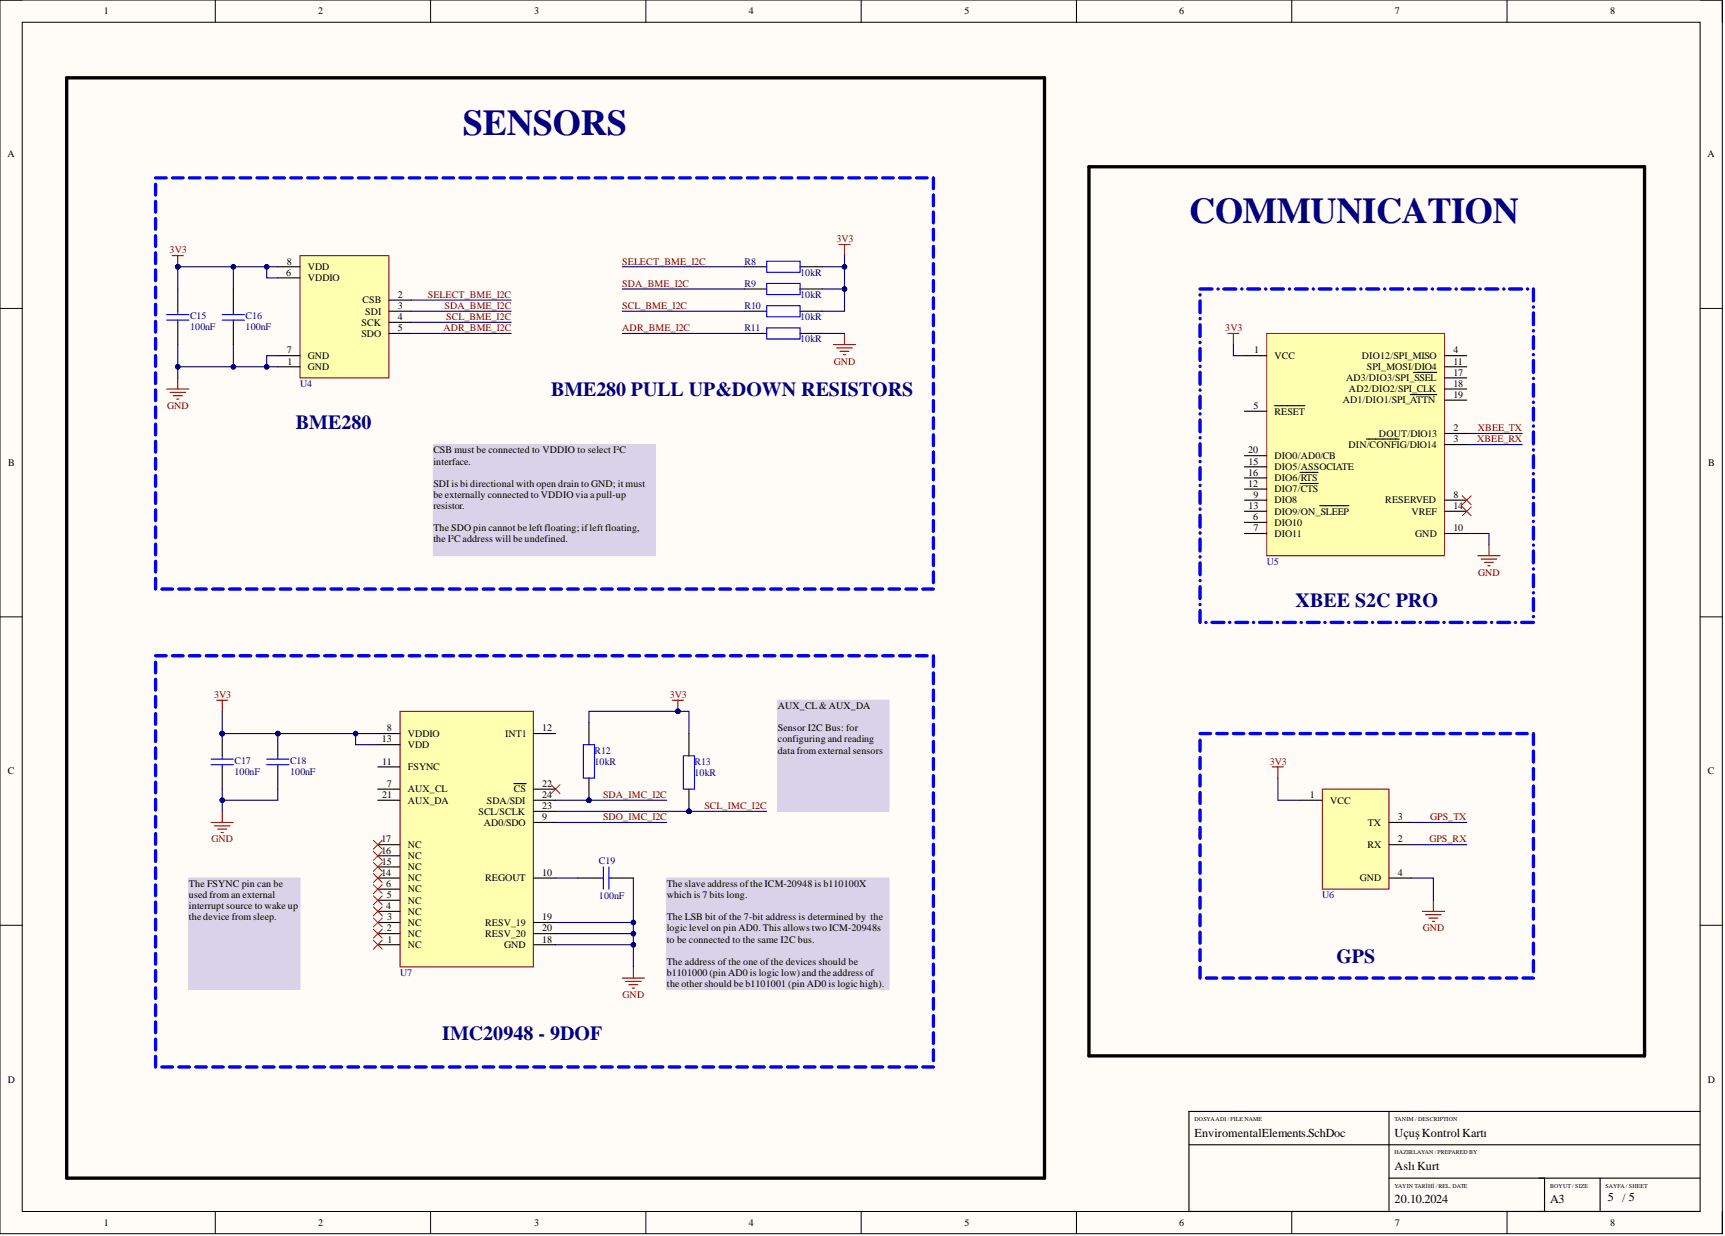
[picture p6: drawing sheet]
<svg xmlns="http://www.w3.org/2000/svg" width="393mm" height="282mm" viewBox="0 0 393 282" stroke-linecap="round" stroke-linejoin="round" font-family="sans-serif">
<defs><g id="words">
<g font-size="8.3" fill="#000080">
<text x="105.6" y="30.7">SENSORS</text>
<text x="271.2" y="51">COMMUNICATION</text>
</g>
<g font-size="4.6" fill="#000080">
<text x="125.7" y="90.2">BME280 PULL UP&amp;DOWN RESISTORS</text>
<text x="67.5" y="97.8">BME280</text>
<text x="295.4" y="138.4">XBEE S2C PRO</text>
<text x="304.7" y="219.5">GPS</text>
<text x="100.8" y="237.2">IMC20948 - 9DOF</text>
</g>
<g font-size="2.8">
<text x="272.4" y="259.2">EnviromentalElements.SchDoc</text>
<text x="318" y="259.2">UçuşKontrolKartı</text>
<text x="318" y="266.8">Aslı Kurt</text>
<text x="318" y="274.4">20.10.2024</text>
<text x="353.5" y="274.4">A3</text>
<text x="366.6" y="273.9">5 / 5</text>
</g>
<g font-size="2.3">
<text x="23.6" y="3.3">1</text>
<text x="72.6" y="3.3">2</text>
<text x="121.8" y="3.3">3</text>
<text x="170.8" y="3.3">4</text>
<text x="219.9" y="3.3">5</text>
<text x="268.9" y="3.3">6</text>
<text x="318.1" y="3.3">7</text>
<text x="367.1" y="3.3">8</text>
<text x="1.7" y="35.9">A</text>
<text x="389.4" y="35.9">A</text>
<text x="65.3" y="62.9">6</text>
<text x="65.4" y="60.3">8</text>
<text x="70.2" y="64.1">VDDIO</text>
<text x="70.2" y="61.6">VDD</text>
<text x="82.7" y="69.2">CSB</text>
<text x="83.3" y="71.7">SDI</text>
<text x="90.7" y="67.9">2</text>
<text x="90.7" y="70.5">3</text>
<text x="82.4" y="74.3">SCK</text>
<text x="82.4" y="76.8">SDO</text>
<text x="90.7" y="73">4</text>
<text x="90.7" y="75.5">5</text>
<text x="65.4" y="80.6">7</text>
<text x="65.5" y="83.1">1</text>
<text x="70.2" y="81.9">GND</text>
<text x="286" y="80.6">1</text>
<text x="290.6" y="81.9">VCC</text>
<text x="310.6" y="81.9">DIO12/SPI_MISO</text>
<text x="331.4" y="80.6">4</text>
<text x="331.4" y="83.1">11</text>
<text x="70.2" y="84.4">GND</text>
<text x="306.9" y="86.9">AD3/DIO3/SPI_SSEL</text>
<text x="307.6" y="89.5">AD2/DIO2/SPI_CLK</text>
<text x="311.7" y="84.4">SPI_MOSI/DIO4</text>
<text x="331.4" y="85.7">17</text>
<text x="331.4" y="88.2">18</text>
<text x="285.8" y="93.3">5</text>
<text x="290.6" y="94.5">RESET</text>
<text x="306.2" y="92">AD1/DIO1/SPI_ATTN</text>
<text x="331.4" y="90.7">19</text>
<text x="314.4" y="99.6">DOUT/DIO13</text>
<text x="331.4" y="98.3">2</text>
<text x="331.4" y="100.9">3</text>
<text x="1.9" y="106.3">B</text>
<text x="98.8" y="103.4">CSB must be connected to VDDIO to select I²C</text>
<text x="98.8" y="106">i</text>
<text x="99.5" y="106">nterface.</text>
<text x="284.6" y="103.4">20</text>
<text x="284.7" y="106">15</text>
<text x="290.6" y="107.2">DIO5/ASSOCIATE</text>
<text x="290.6" y="104.7">DIO0/AD0/CB</text>
<text x="307.5" y="102.1">DIN/CONFIG/DIO14</text>
<text x="389.5" y="106.3">B</text>
<text x="98.8" y="111">SDI is bi directional with open drain to GND; it must</text>
<text x="98.8" y="113.6">be externally connected to VDDIO via a pull-up</text>
<text x="284.6" y="111">12</text>
<text x="284.6" y="108.5">16</text>
<text x="285.8" y="113.6">9</text>
<text x="290.6" y="112.3">DIO7/CTS</text>
<text x="290.6" y="109.8">DIO6/RTS</text>
<text x="331.4" y="113.6">8</text>
<text x="98.8" y="116.1">resistor.</text>
<text x="284.7" y="116.1">13</text>
<text x="285.7" y="118.6">6</text>
<text x="290.6" y="119.9">DIO10</text>
<text x="290.6" y="114.8">DIO8</text>
<text x="290.6" y="117.4">DIO9/ON_SLEEP</text>
<text x="315.9" y="114.8">RESERVED</text>
<text x="321.9" y="117.4">VREF</text>
<text x="331.4" y="116.1">14</text>
<text x="98.8" y="121.2">The SDO pin cannot be left floating; ifleft floating,</text>
<text x="98.8" y="123.7">t</text>
<text x="99.5" y="123.7">he I²C address will be undefined.</text>
<text x="285.8" y="121.2">7</text>
<text x="290.6" y="122.4">DIO11</text>
<text x="322.7" y="122.4">GND</text>
<text x="331.4" y="121.2">10</text>
<text x="177.4" y="161.7">AUX_CL&amp; AUX_DA</text>
<text x="88.2" y="166.8">8</text>
<text x="123.6" y="166.8">12</text>
<text x="177.4" y="166.8">Sensor I2C Bus: for</text>
<text x="87.1" y="169.3">13</text>
<text x="93" y="170.6">VDD</text>
<text x="93" y="168">VDDIO</text>
<text x="115.2" y="168">INT1</text>
<text x="177.4" y="169.3">configuring and reading</text>
<text x="177.4" y="171.9">data from external sensors</text>
<text x="1.8" y="176.6">C</text>
<text x="87.2" y="174.4">11</text>
<text x="88.2" y="179.5">7</text>
<text x="93" y="175.7">FSYNC</text>
<text x="123.6" y="179.5">22</text>
<text x="389.4" y="176.6">C</text>
<text x="87.2" y="182">21</text>
<text x="93" y="180.7">AUX_CL</text>
<text x="93" y="183.3">AUX_DA</text>
<text x="109.1" y="185.8">SCL/SCLK</text>
<text x="111" y="183.3">SDA/SDI</text>
<text x="117.1" y="180.7">CS</text>
<text x="123.6" y="184.5">23</text>
<text x="123.6" y="182">24</text>
<text x="298.6" y="182">1</text>
<text x="303.3" y="183.3">VCC</text>
<text x="110.3" y="188.3">AD0/SDO</text>
<text x="123.6" y="187.1">9</text>
<text x="311.9" y="188.3">TX</text>
<text x="318.8" y="187.1">3</text>
<text x="87" y="194.7">16</text>
<text x="87" y="192.1">17</text>
<text x="87.1" y="197.2">15</text>
<text x="93" y="195.9">NC</text>
<text x="93" y="193.4">NC</text>
<text x="311.8" y="193.4">RX</text>
<text x="318.8" y="192.1">2</text>
<text x="43.1" y="202.3">The FSYNC pin can be</text>
<text x="87" y="199.7">14</text>
<text x="88.1" y="202.3">6</text>
<text x="93" y="203.5">NC</text>
<text x="93" y="201">NC</text>
<text x="93" y="198.5">NC</text>
<text x="110.6" y="201">REGOUT</text>
<text x="123.6" y="199.7">10</text>
<text x="152" y="202.3">The slave address ofthe ICM-20948 is b110100X</text>
<text x="310.1" y="201">GND</text>
<text x="318.8" y="199.7">4</text>
<text x="43.1" y="204.8">used from an external</text>
<text x="43.1" y="207.3">i</text>
<text x="43.1" y="209.9">t</text>
<text x="43.7" y="207.3">nterrupt source to wake up</text>
<text x="43.7" y="209.9">he device from sleep.</text>
<text x="88.1" y="207.3">4</text>
<text x="88.2" y="204.8">5</text>
<text x="88.3" y="209.9">3</text>
<text x="93" y="208.6">NC</text>
<text x="93" y="206.1">NC</text>
<text x="123.6" y="209.9">19</text>
<text x="152" y="204.8">which is 7 bits long.</text>
<text x="152" y="209.9">The LSB bit of the 7-bit address is determined by the</text>
<text x="88.2" y="212.4">2</text>
<text x="88.3" y="214.9">1</text>
<text x="93" y="213.7">NC</text>
<text x="93" y="211.1">NC</text>
<text x="110.6" y="211.1">RESV_19</text>
<text x="110.6" y="213.7">RESV_20</text>
<text x="123.6" y="212.4">20</text>
<text x="123.6" y="214.9">18</text>
<text x="152" y="212.4">l</text>
<text x="152" y="214.9">t</text>
<text x="152.7" y="212.4">ogic level on pin AD0. This allows two ICM-20948s</text>
<text x="152.7" y="214.9">o be connected to the same I2C bus.</text>
<text x="93" y="216.2">NC</text>
<text x="114.9" y="216.2">GND</text>
<text x="152" y="220">The address of the one of the devices should be</text>
<text x="152" y="222.5">b1101000 (pin AD0 is logic low) and the address of</text>
<text x="152" y="225.1">t</text>
<text x="152.8" y="225.1">he other should be b1101001 (pin AD0 is logic high).</text>
<text x="1.8" y="247">D</text>
<text x="389.4" y="247">D</text>
<text x="23.6" y="279.6">1</text>
<text x="72.6" y="279.6">2</text>
<text x="121.8" y="279.6">3</text>
<text x="170.8" y="279.6">4</text>
<text x="219.9" y="279.6">5</text>
<text x="268.9" y="279.6">6</text>
<text x="318.1" y="279.6">7</text>
<text x="367.1" y="279.6">8</text>
</g>
<g font-size="2.3" fill="#800000">
<text x="38.7" y="57.8">3V3</text>
<text x="190.7" y="55.3">3V3</text>
<text x="141.9" y="60.3">SELECT_BME_I2C</text>
<text x="141.9" y="65.4">SDA_BME_I2C</text>
<text x="97.6" y="67.9">SELECT_BME_I2C</text>
<text x="101.4" y="70.5">SDA_BME_I2C</text>
<text x="141.9" y="70.5">SCL_BME_I2C</text>
<text x="101.1" y="75.5">ADR_BME_I2C</text>
<text x="101.8" y="73">SCL_BME_I2C</text>
<text x="141.9" y="75.5">ADR_BME_I2C</text>
<text x="279.4" y="75.5">3V3</text>
<text x="190.1" y="83.1">GND</text>
<text x="38.1" y="93.3">GND</text>
<text x="336.8" y="100.9">XBEE_RX</text>
<text x="337" y="98.3">XBEE_TX</text>
<text x="337.1" y="131.3">GND</text>
<text x="48.8" y="159.2">3V3</text>
<text x="152.7" y="159.2">3V3</text>
<text x="289.5" y="174.4">3V3</text>
<text x="137.5" y="182">SDA_IMC_I2C</text>
<text x="160.6" y="184.5">SCL_IMC_I2C</text>
<text x="137.5" y="187.1">SDO_IMC_I2C</text>
<text x="326.1" y="187.1">GPS_TX</text>
<text x="48.2" y="192.1">GND</text>
<text x="325.9" y="192.1">GPS_RX</text>
<text x="324.4" y="212.4">GND</text>
<text x="142" y="227.6">GND</text>
</g>
<g font-size="2.3" fill="#000080">
<text x="169.8" y="60.3">R8</text>
<text x="169.8" y="65.4">R9</text>
<text x="182.4" y="62.9">10kR</text>
<text x="169.8" y="70.5">R10</text>
<text x="182.4" y="67.9">10kR</text>
<text x="43.3" y="75.3">100nF</text>
<text x="43.3" y="72.7">C15</text>
<text x="56" y="75.3">100nF</text>
<text x="56" y="72.7">C16</text>
<text x="169.8" y="75.5">R11</text>
<text x="182.4" y="73">10kR</text>
<text x="182.4" y="78.1">10kR</text>
<text x="68.4" y="88.2">U4</text>
<text x="288.9" y="128.8">U5</text>
<text x="135.6" y="171.9">R12</text>
<text x="53.5" y="176.7">100nF</text>
<text x="53.5" y="174.1">C17</text>
<text x="66.1" y="176.7">100nF</text>
<text x="66.1" y="174.1">C18</text>
<text x="135.6" y="174.4">10kR</text>
<text x="158.4" y="176.9">10kR</text>
<text x="158.4" y="174.4">R13</text>
<text x="136.6" y="196.9">C19</text>
<text x="136.6" y="205.1">100nF</text>
<text x="301.5" y="204.8">U6</text>
<text x="91.2" y="222.5">U7</text>
</g>
<g font-size="1.4">
<text x="272.4" y="255.7">DOSYAADI /FILE NAME</text>
<text x="318" y="255.7">TANIM / DESCRIPTION</text>
<text x="318" y="263.3">HAZIRLAYAN /PREPARED BY</text>
<text x="318" y="270.9">YAYIN TARİHİ /REL. DATE</text>
<text x="353.5" y="270.9">BOYUT / SIZE</text>
<text x="366.1" y="270.9">SAYFA / SHEET</text>
</g>
</g></defs>
<path d="M0 0h392.7v281.3h-392.7z" fill-rule="evenodd" fill="#fffcf8"/>
<path d="M0 0h392.7v281.3h-392.7z" fill="none" stroke="#000" stroke-width=".23"/>
<path d="M5.1 5.1h382.6v271.2h-382.6z" fill-rule="evenodd" fill="#fffcf8"/>
<g fill="none" stroke="#000" stroke-width=".23">
<path d="M0 0h5.1M5.1 5.1h382.6v271.2h-382.6zM49.1 0v5.1M98.2 0v5.1M147.3 0v5.1M196.4 0v5.1M245.5 0v5.1M294.6 0v5.1M343.6 0v5.1M387.7 0h5v5.1M0 70.3h5.1M387.7 70.3h5"/>
<path d="M0 140.7h5.1M387.7 140.7h5M0 211h5.1M387.7 211h5M49.1 276.3v5M98.2 276.3v5M147.3 276.3v5M196.4 276.3v5M245.5 276.3v5M294.6 276.3v5M343.6 276.3v5M392.7 276.3v5"/>
</g>
<path d="M316.7 253.5v22.8M387.7 253.5h-116.6v22.8h116.6M271.1 261.1h116.6M316.7 268.7h71M352.2 268.7v7.6M364.9 268.7v7.6" fill="none" stroke="#000" stroke-width=".25"/>
<path d="M152 200.2h50.7v25.4h-50.7z" fill-rule="evenodd" fill="#d9d2e9"/>
<path d="M152 200.2h50.7v25.4h-50.7z" fill="none" stroke="#d9d2e9" stroke-width=".23"/>
<path d="M43.1 200.2h25.3v25.4h-25.3z" fill-rule="evenodd" fill="#d9d2e9"/>
<path d="M43.1 200.2h25.3v25.4h-25.3z" fill="none" stroke="#d9d2e9" stroke-width=".23"/>
<path d="M177.4 159.7h25.3v25.3h-25.3z" fill-rule="evenodd" fill="#d9d2e9"/>
<path d="M177.4 159.7h25.3v25.3h-25.3z" fill="none" stroke="#d9d2e9" stroke-width=".23"/>
<g fill="none" stroke="#00f" stroke-width=".76">
<path d="M35.5 151v2.5M35.5 154.9v2.5M35.5 158.8v2.5M35.5 149.5h2.4M39.3 149.5h2.4M43.2 149.5h2.4M47 149.5h2.5M50.9 149.5h2.4M54.8 149.5h2.4M58.6 149.5h2.4M62.5 149.5h2.4M66.3 149.5h2.4"/>
<path d="M70.2 149.5h2.4M74 149.5h2.4M77.9 149.5h2.4M81.7 149.5h2.5M85.6 149.5h2.4M89.5 149.5h2.4M93.3 149.5h2.4M97.2 149.5h2.4M101 149.5h2.4M104.9 149.5h2.4M108.7 149.5h2.4M112.6 149.5h2.4"/>
<path d="M116.4 149.5h2.5M120.3 149.5h2.4M124.2 149.5h2.4M128 149.5h2.4M131.9 149.5h2.4M135.7 149.5h2.4M139.6 149.5h2.4M143.4 149.5h2.4M147.3 149.5h2.4M151.2 149.5h2.4M155 149.5h2.4M158.9 149.5h2.4"/>
<path d="M162.7 149.5h2.4M166.6 149.5h2.4M170.4 149.5h2.4M174.3 149.5h2.4M178.1 149.5h2.5M182 149.5h2.4M185.9 149.5h2.4M189.7 149.5h2.4M193.6 149.5h2.4M197.4 149.5h2.4M201.3 149.5h2.4M205.1 149.5h2.4"/>
<path d="M209 149.5h2.4M212.8 149.5v2.5M212.8 153.5v2.4M212.8 157.4v2.4M35.5 162.7v2.5M35.5 166.6v2.5M35.5 170.6v2.4M35.5 174.5v2.4M35.5 178.4v2.4M212.8 161.3v2.4M212.8 165.2v2.4M212.8 169.1v2.4"/>
<path d="M212.8 173v2.4M212.8 176.9v2.4M35.5 182.3v2.4M35.5 186.2v2.4M35.5 190.1v2.4M35.5 194v2.4M35.5 197.9v2.4M212.8 180.8v2.5M212.8 184.7v2.5M212.8 188.6v2.5M212.8 192.5v2.5M212.8 196.4v2.5"/>
<path d="M35.5 201.8v2.5M35.5 205.7v2.5M35.5 209.6v2.5M35.5 213.5v2.5M35.5 217.4v2.5M212.8 200.3v2.5M212.8 204.3v2.4M212.8 208.2v2.4M212.8 212.1v2.4M212.8 216v2.4M212.8 219.9v2.4M35.5 221.3v2.5"/>
<path d="M35.5 225.3v2.4M35.5 229.2v2.4M35.5 233.1v2.4M35.5 237v2.4M212.8 223.8v2.4M212.8 227.7v2.4M212.8 231.6v2.5M212.8 235.5v2.5M212.8 239.4v2.5M35.5 240.9v2.4M36.9 243.3h2.4M40.8 243.3h2.4"/>
<path d="M44.6 243.3h2.4M48.5 243.3h2.4M52.3 243.3h2.5M56.2 243.3h2.4M60.1 243.3h2.4M63.9 243.3h2.4M67.8 243.3h2.4M71.6 243.3h2.4M75.5 243.3h2.4M79.3 243.3h2.4M83.2 243.3h2.4M87 243.3h2.5"/>
<path d="M90.9 243.3h2.4M94.8 243.3h2.4M98.6 243.3h2.4M102.5 243.3h2.4M106.3 243.3h2.4M110.2 243.3h2.4M114 243.3h2.4M117.9 243.3h2.4M121.7 243.3h2.5M125.6 243.3h2.4M129.5 243.3h2.4M133.3 243.3h2.4"/>
<path d="M137.2 243.3h2.4M141 243.3h2.4M144.9 243.3h2.4M148.7 243.3h2.5M152.6 243.3h2.4M156.5 243.3h2.4M160.3 243.3h2.4M164.2 243.3h2.4M168 243.3h2.4M171.9 243.3h2.4M175.7 243.3h2.4M179.6 243.3h2.4"/>
<path d="M183.4 243.3h2.5M187.3 243.3h2.4M191.2 243.3h2.4M195 243.3h2.4M198.9 243.3h2.4M202.7 243.3h2.4M206.6 243.3h2.4M210.4 243.3h2.4"/>
</g>
<path d="M98.8 101.4h50.7v25.3h-50.7z" fill-rule="evenodd" fill="#d9d2e9"/>
<path d="M98.8 101.4h50.7v25.3h-50.7z" fill="none" stroke="#d9d2e9" stroke-width=".23"/>
<g fill="none" stroke="#00f" stroke-width=".76">
<path d="M35.5 42v2.5M35.5 45.9v2.5M35.5 49.8v2.5M35.5 53.7v2.5M35.5 57.7v2.4M35.5 40.6h2.4M39.3 40.6h2.4M43.2 40.6h2.4M47 40.6h2.5M50.9 40.6h2.4M54.8 40.6h2.4M58.6 40.6h2.4"/>
<path d="M62.5 40.6h2.4M66.3 40.6h2.4M70.2 40.6h2.4M74 40.6h2.4M77.9 40.6h2.4M81.7 40.6h2.5M85.6 40.6h2.4M89.5 40.6h2.4M93.3 40.6h2.4M97.2 40.6h2.4M101 40.6h2.4M104.9 40.6h2.4"/>
<path d="M108.7 40.6h2.4M112.6 40.6h2.4M116.4 40.6h2.5M120.3 40.6h2.4M124.2 40.6h2.4M128 40.6h2.4M131.9 40.6h2.4M135.7 40.6h2.4M139.6 40.6h2.4M143.4 40.6h2.4M147.3 40.6h2.4M151.2 40.6h2.4"/>
<path d="M155 40.6h2.4M158.9 40.6h2.4M162.7 40.6h2.4M166.6 40.6h2.4M170.4 40.6h2.4M174.3 40.6h2.4M178.1 40.6h2.5M182 40.6h2.4M185.9 40.6h2.4M189.7 40.6h2.4M193.6 40.6h2.4M197.4 40.6h2.4"/>
<path d="M201.3 40.6h2.4M205.1 40.6h2.4M209 40.6h2.4M212.8 40.6v2.4M212.8 44.5v2.4M212.8 48.4v2.4M212.8 52.3v2.4M212.8 56.2v2.4M35.5 61.6v2.4M35.5 65.5v2.4M35.5 69.4v2.4M35.5 73.3v2.4"/>
<path d="M35.5 77.2v2.4M212.8 60.1v2.4M212.8 64v2.5M212.8 67.9v2.5M212.8 71.8v2.5M212.8 75.7v2.5M212.8 79.6v2.5M273.6 67.2v.1M273.6 68.6v2.7M273.6 72.6v.1M273.6 74.1v2.7M273.6 78.1h.1"/>
<path d="M273.6 79.5v2.7M273.6 65.9h2.8M277.7 65.9h.1M279.1 65.9h2.7M283.2 65.9h.1M284.5 65.9h2.7M288.6 65.9h.1M289.9 65.9h2.8M294 65.9h.1M295.4 65.9h2.7M299.4 65.9h.1M300.8 65.9h2.7"/>
<path d="M304.9 65.9h.1M306.2 65.9h2.7M310.3 65.9h.1M311.7 65.9h2.7M315.7 65.9h.1M317.1 65.9h2.7M321.2 65.9h.1M322.5 65.9h2.7M326.6 65.9h.1M327.9 65.9h2.8M332 65.9h.1M333.4 65.9h2.7"/>
<path d="M337.4 65.9h.1M338.8 65.9h2.7M342.9 65.9h.1M344.2 65.9h2.8M348.3 65.9h.1M349.7 65.9v2.7M349.7 70h.1M349.7 71.4v2.7M349.7 75.4v.1M349.7 76.8v2.7M35.5 81.1v2.4M35.5 85v2.4"/>
<path d="M35.5 88.9v2.5M35.5 92.8v2.5M35.5 96.7v2.5M212.8 83.5v2.5M212.8 87.4v2.5M212.8 91.4v2.4M212.8 95.3v2.4M212.8 99.2v2.4M273.6 83.5v.1M273.6 84.9v2.7M273.6 88.9v.1M273.6 90.4v2.7"/>
<path d="M273.6 94.4h.1M273.6 95.8v2.7M273.6 99.8v.1M349.7 80.9h.1M349.7 82.2v2.7M349.7 86.3h.1M349.7 87.6v2.8M349.7 91.7v.1M349.7 93.1v2.7M349.7 97.1v.1M349.7 98.5v2.7M35.5 100.6v2.5"/>
<path d="M35.5 104.5v2.5M35.5 108.5v2.4M35.5 112.4v2.4M35.5 116.3v2.4M212.8 103.1v2.4M212.8 107v2.4M212.8 110.9v2.4M212.8 114.8v2.5M212.8 118.7v2.5M273.6 101.2v2.7M273.6 105.2v.1M273.6 106.6v2.8"/>
<path d="M273.6 110.7h.1M273.6 112.1v2.7M273.6 116.1v.1M273.6 117.5v2.7M349.7 102.6h.1M349.7 103.9v2.7M349.7 108v.1M349.7 109.4v2.7M349.7 113.4v.1M349.7 114.8v2.7M349.7 118.9h.1M35.5 120.2v2.4"/>
<path d="M35.5 124.1v2.4M35.5 128v2.4M35.5 131.9v2.4M36.9 134.3h2.4M40.8 134.3h2.4M44.6 134.3h2.4M48.5 134.3h2.4M52.3 134.3h2.5M56.2 134.3h2.4M60.1 134.3h2.4M63.9 134.3h2.4M67.8 134.3h2.4"/>
<path d="M71.6 134.3h2.4M75.5 134.3h2.4M79.3 134.3h2.4M83.2 134.3h2.4M87 134.3h2.5M90.9 134.3h2.4M94.8 134.3h2.4M98.6 134.3h2.4M102.5 134.3h2.4M106.3 134.3h2.4M110.2 134.3h2.4M114 134.3h2.4"/>
<path d="M117.9 134.3h2.4M121.7 134.3h2.5M125.6 134.3h2.4M129.5 134.3h2.4M133.3 134.3h2.4M137.2 134.3h2.4M141 134.3h2.4M144.9 134.3h2.4M148.7 134.3h2.5M152.6 134.3h2.4M156.5 134.3h2.4M160.3 134.3h2.4"/>
<path d="M164.2 134.3h2.4M168 134.3h2.4M171.9 134.3h2.4M175.7 134.3h2.4M179.6 134.3h2.4M183.4 134.3h2.5M187.3 134.3h2.4M191.2 134.3h2.4M195 134.3h2.4M198.9 134.3h2.4M202.7 134.3h2.4M206.6 134.3h2.4"/>
<path d="M210.4 134.3h2.4M212.8 122.6v2.5M212.8 126.5v2.5M212.8 130.4v2.5M273.6 121.5v.1M273.6 122.9v2.8M273.6 127h.1M273.6 128.4v2.7M273.6 132.4h.1M273.6 133.8v2.7M273.6 137.8v.1M273.6 139.2v2.7"/>
<path d="M349.7 120.2v2.7M349.7 124.3h.1M349.7 125.7v2.7M349.7 129.7v.1M349.7 131.1v2.7M349.7 135.2h.1M349.7 136.5v2.7M275 141.9h.1M276.4 141.9h2.7M280.4 141.9h.1M281.8 141.9h2.7M285.8 141.9h.1"/>
<path d="M287.2 141.9h2.7M291.2 141.9h.1M292.7 141.9h2.7M296.7 141.9h.1M298.1 141.9h2.7M302.1 141.9h.1M303.5 141.9h2.7M307.5 141.9h.1M308.9 141.9h2.8M313 141.9h.1M314.4 141.9h2.7M318.4 141.9h.1"/>
<path d="M319.8 141.9h2.7M323.8 141.9h.1M325.2 141.9h2.7M329.3 141.9h.1M330.7 141.9h2.7M334.7 141.9h.1M336.1 141.9h2.7M340.1 141.9h.1M341.5 141.9h2.7M345.5 141.9h.1M347 141.9h2.7M349.7 140.6v.1"/>
<path d="M273.6 168.8v2.5M273.6 172.8v2.5M273.6 176.8v2.4M273.6 167.3h2.4M277.5 167.3h2.3M281.3 167.3h2.3M285.1 167.3h2.3M288.9 167.3h2.3M292.7 167.3h2.3M296.5 167.3h2.3M300.3 167.3h2.3M304.1 167.3h2.3"/>
<path d="M307.9 167.3h2.3M311.7 167.3h2.3M315.5 167.3h2.3M319.3 167.3h2.3M323.1 167.3h2.3M326.9 167.3h2.3M330.7 167.3h2.3M334.5 167.3h2.3M338.3 167.3h2.3M342.1 167.3h2.3M345.9 167.3h2.3M349.7 167.3v2.5"/>
<path d="M349.7 171.3v2.5M349.7 175.3v2.4M349.7 179.2v2.5M273.6 180.7v2.5M273.6 184.7v2.5M273.6 188.7v2.5M273.6 192.7v2.5M273.6 196.7v2.5M349.7 183.2v2.5M349.7 187.2v2.5M349.7 191.2v2.5M349.7 195.2v2.5"/>
<path d="M349.7 199.2v2.5M273.6 200.7v2.4M273.6 204.6v2.5M273.6 208.6v2.5M273.6 212.6v2.5M273.6 216.6v2.5M349.7 203.2v2.4M349.7 207.1v2.5M349.7 211.1v2.5M349.7 215.1v2.5M349.7 219.1v2.5M273.6 220.6v2.5"/>
<path d="M275.1 223.1h2.4M278.9 223.1h2.4M282.7 223.1h2.4M286.5 223.1h2.4M290.3 223.1h2.4M294.1 223.1h2.4M297.9 223.1h2.4M301.7 223.1h2.4M305.5 223.1h2.4M309.3 223.1h2.4M313.1 223.1h2.4M316.9 223.1h2.4"/>
<path d="M320.7 223.1h2.4M324.5 223.1h2.4M328.3 223.1h2.4M332.1 223.1h2.4M335.9 223.1h2.4M339.7 223.1h2.4M343.5 223.1h2.4M347.3 223.1h2.4"/>
</g>
<path d="M15.2 17.7h223v251h-223zM248.3 38h126.7v202.8h-126.7z" fill="none" stroke="#000" stroke-width=".76"/>
<path d="M68.4 58.3h20.3v27.9h-20.3z" fill-rule="evenodd" fill="#ffffb0"/>
<path d="M68.4 58.3h20.3v27.9h-20.3z" fill="none" stroke="#800000" stroke-width=".23"/>
<path d="M40.5 65.9v5.1M40.5 73.5v5.1M53.2 65.9v5.1M53.2 73.5v5.1M63.3 63.4h5.1M63.3 60.8h5.1M88.7 68.4h5.1M88.7 73.5h5.1M88.7 71h5.1M88.7 76h5.1M63.3 83.6h5.1M63.3 81.1h5.1" fill="none" stroke="#000" stroke-width=".25"/>
<path d="M38 73h5.1M38 71.7h5.1M40.5 71v.7M40.5 73v.5M50.7 73h5M50.7 71.7h5M53.2 71v.7M53.2 73v.5" fill="none" stroke="#00f" stroke-width=".25"/>
<path d="M39.3 58.3h2.5M40.5 58.3v2.5" fill="none" stroke="#800000" stroke-width=".25"/>
<circle cx="40.5" cy="60.8" r=".51" fill="#000080"/>
<circle cx="40.5" cy="60.8" r=".51" fill="none" stroke="#000080" stroke-width=".23"/>
<path d="M191.3 55.8h2.5M192.6 55.8v2.5M190 78.6h5.1M190.8 79.3h3.5M192.6 76v2.6M38 88.7h5.1M38.8 89.5h3.5M39.5 90.2h2.1M40.3 91h.5M40.5 86.2v2.5M191.6 80.1h2M192.3 80.9h.5" fill="none" stroke="#800000" stroke-width=".25"/>
<path d="M169.8 60.8h5M169.8 65.9h5M169.8 71h5M169.8 76h5M182.4 60.8h5.1M182.4 65.9h5.1M182.4 71h5.1M182.4 76h5.1" fill="none" stroke="#000" stroke-width=".25"/>
<path d="M174.8 59.6h7.6v2.5h-7.6zM174.8 64.6h7.6v2.6h-7.6zM174.8 69.7h7.6v2.5h-7.6zM174.8 74.8h7.6v2.5h-7.6z" fill="none" stroke="#00f" stroke-width=".25"/>
<path d="M91.2 162.2h30.4v58.3h-30.4z" fill-rule="evenodd" fill="#ffffb0"/>
<path d="M91.2 162.2h30.4v58.3h-30.4z" fill="none" stroke="#800000" stroke-width=".23"/>
<g fill="none" stroke="#000" stroke-width=".25">
<path d="M86.1 180h5.1M86.1 174.9h5.1M86.1 169.8h5.1M86.1 167.3h5.1M117.2 178.7h2.8M121.6 180h5.1M121.6 167.3h5.1M86.1 182.5h5.1M86.1 197.7h5.1M86.1 195.2h5.1M86.1 192.6h5.1M121.6 182.5h5.1"/>
<path d="M121.6 187.6h5.1M121.6 185h5.1M86.1 200.2h5.1M86.1 210.4h5.1M86.1 212.9h5.1M86.1 215.4h5.1M86.1 207.8h5.1M86.1 205.3h5.1M86.1 202.8h5.1M121.6 200.2h5.1M121.6 210.4h5.1M121.6 212.9h5.1"/>
<path d="M121.6 215.4h5.1"/>
</g>
<g fill="none" stroke="#f00" stroke-width=".23">
<path d="M85.1 199.2l2.1 2.1M85.1 196.7l2.1 2M85.1 194.2l2.1 2M85.1 191.6l2.1 2M87.2 199.2l-2.1 2.1M87.2 196.7l-2.1 2M87.2 194.2l-2.1 2M87.2 191.6l-2.1 2M85.1 214.4l2.1 2.1M85.1 211.9l2.1 2M85.1 209.4l2.1 2M85.1 206.8l2.1 2.1"/>
<path d="M85.1 204.3l2.1 2M85.1 201.8l2.1 2M87.2 214.4l-2.1 2.1M87.2 211.9l-2.1 2M87.2 209.4l-2.1 2M87.2 206.8l-2.1 2.1M87.2 204.3l-2.1 2M87.2 201.8l-2.1 2"/>
</g>
<path d="M49.4 159.7h2.5M50.7 159.7v2.5M48.1 187.6h5.1M48.9 188.3h3.5M49.7 189.1h2M50.4 189.8h.5M50.7 185v2.6" fill="none" stroke="#800000" stroke-width=".25"/>
<circle cx="50.7" cy="167.3" r=".51" fill="#000080"/>
<circle cx="50.7" cy="167.3" r=".51" fill="none" stroke="#000080" stroke-width=".23"/>
<path d="M50.7 167.3v5.1M50.7 174.9v5.1" fill="none" stroke="#000" stroke-width=".25"/>
<circle cx="50.7" cy="167.3" r=".51" fill="#000080"/>
<circle cx="50.7" cy="167.3" r=".51" fill="none" stroke="#000080" stroke-width=".23"/>
<path d="M48.1 174.4h5.1M48.1 173.1h5.1M50.7 172.4v.7M50.7 174.4v.5" fill="none" stroke="#00f" stroke-width=".25"/>
<circle cx="63.3" cy="167.3" r=".51" fill="#000080"/>
<circle cx="63.3" cy="167.3" r=".51" fill="none" stroke="#000080" stroke-width=".23"/>
<path d="M63.3 167.3v5.1M63.3 174.9v5.1" fill="none" stroke="#000" stroke-width=".25"/>
<circle cx="63.3" cy="167.3" r=".51" fill="#000080"/>
<circle cx="63.3" cy="167.3" r=".51" fill="none" stroke="#000080" stroke-width=".23"/>
<path d="M60.8 174.4h5.1M60.8 173.1h5.1M63.3 172.4v.7M63.3 174.4v.5M137.6 197.7v5.1M138.9 197.7v5.1M136.8 200.2h.8M138.9 200.2h.5" fill="none" stroke="#00f" stroke-width=".25"/>
<path d="M131.8 200.2h5M139.4 200.2h5" fill="none" stroke="#000" stroke-width=".25"/>
<path d="M153.3 159.7h2.5M154.6 159.7v2.5M141.9 223.1h5.1M142.7 223.8h3.5M143.4 224.6h2M144.2 225.3h.5M144.4 220.5v2.6" fill="none" stroke="#800000" stroke-width=".25"/>
<circle cx="154.6" cy="162.2" r=".51" fill="#000080"/>
<circle cx="154.6" cy="162.2" r=".51" fill="none" stroke="#000080" stroke-width=".23"/>
<circle cx="157.1" cy="185" r=".51" fill="#000080"/>
<circle cx="157.1" cy="185" r=".51" fill="none" stroke="#000080" stroke-width=".23"/>
<path d="M157.1 180v5" fill="none" stroke="#000" stroke-width=".25"/>
<circle cx="157.1" cy="185" r=".51" fill="#000080"/>
<circle cx="157.1" cy="185" r=".51" fill="none" stroke="#000080" stroke-width=".23"/>
<path d="M157.1 167.3v5.1" fill="none" stroke="#000" stroke-width=".25"/>
<path d="M155.8 172.4h2.6v7.6h-2.6z" fill="none" stroke="#00f" stroke-width=".25"/>
<circle cx="134.3" cy="182.5" r=".51" fill="#000080"/>
<circle cx="134.3" cy="182.5" r=".51" fill="none" stroke="#000080" stroke-width=".23"/>
<path d="M134.3 177.4v5.1" fill="none" stroke="#000" stroke-width=".25"/>
<circle cx="134.3" cy="182.5" r=".51" fill="#000080"/>
<circle cx="134.3" cy="182.5" r=".51" fill="none" stroke="#000080" stroke-width=".23"/>
<path d="M134.3 164.8v5" fill="none" stroke="#000" stroke-width=".25"/>
<path d="M133 169.8h2.6v7.6h-2.6z" fill="none" stroke="#00f" stroke-width=".25"/>
<path d="M40.5 60.8v5.1" fill="none" stroke="#000080" stroke-width=".25"/>
<circle cx="40.5" cy="60.8" r=".51" fill="#000080"/>
<circle cx="40.5" cy="60.8" r=".51" fill="none" stroke="#000080" stroke-width=".23"/>
<path d="M40.5 78.6v7.6" fill="none" stroke="#000080" stroke-width=".25"/>
<circle cx="40.5" cy="83.6" r=".51" fill="#000080"/>
<circle cx="40.5" cy="83.6" r=".51" fill="none" stroke="#000080" stroke-width=".23"/>
<path d="M40.5 60.8h22.8" fill="none" stroke="#000080" stroke-width=".25"/>
<circle cx="40.5" cy="60.8" r=".51" fill="#000080"/>
<circle cx="40.5" cy="60.8" r=".51" fill="none" stroke="#000080" stroke-width=".23"/>
<circle cx="53.2" cy="60.8" r=".51" fill="#000080"/>
<circle cx="53.2" cy="60.8" r=".51" fill="none" stroke="#000080" stroke-width=".23"/>
<circle cx="60.8" cy="60.8" r=".51" fill="#000080"/>
<circle cx="60.8" cy="60.8" r=".51" fill="none" stroke="#000080" stroke-width=".23"/>
<path d="M60.8 60.8v2.6h2.5" fill="none" stroke="#000080" stroke-width=".25"/>
<circle cx="60.8" cy="60.8" r=".51" fill="#000080"/>
<circle cx="60.8" cy="60.8" r=".51" fill="none" stroke="#000080" stroke-width=".23"/>
<path d="M53.2 60.8v5.1" fill="none" stroke="#000080" stroke-width=".25"/>
<circle cx="53.2" cy="60.8" r=".51" fill="#000080"/>
<circle cx="53.2" cy="60.8" r=".51" fill="none" stroke="#000080" stroke-width=".23"/>
<path d="M53.2 78.6v5h-12.7" fill="none" stroke="#000080" stroke-width=".25"/>
<circle cx="53.2" cy="83.6" r=".51" fill="#000080"/>
<circle cx="53.2" cy="83.6" r=".51" fill="none" stroke="#000080" stroke-width=".23"/>
<circle cx="40.5" cy="83.6" r=".51" fill="#000080"/>
<circle cx="40.5" cy="83.6" r=".51" fill="none" stroke="#000080" stroke-width=".23"/>
<path d="M53.2 83.6h10.1" fill="none" stroke="#000080" stroke-width=".25"/>
<circle cx="53.2" cy="83.6" r=".51" fill="#000080"/>
<circle cx="53.2" cy="83.6" r=".51" fill="none" stroke="#000080" stroke-width=".23"/>
<circle cx="60.8" cy="83.6" r=".51" fill="#000080"/>
<circle cx="60.8" cy="83.6" r=".51" fill="none" stroke="#000080" stroke-width=".23"/>
<path d="M63.3 81.1h-2.5v2.5" fill="none" stroke="#000080" stroke-width=".25"/>
<circle cx="60.8" cy="83.6" r=".51" fill="#000080"/>
<circle cx="60.8" cy="83.6" r=".51" fill="none" stroke="#000080" stroke-width=".23"/>
<path d="M192.6 58.3v12.7h-5.1M93.8 68.4h22.8M93.8 71h22.8M93.8 73.5h22.8M93.8 76h22.8" fill="none" stroke="#000080" stroke-width=".25"/>
<circle cx="192.6" cy="60.8" r=".51" fill="#000080"/>
<circle cx="192.6" cy="60.8" r=".51" fill="none" stroke="#000080" stroke-width=".23"/>
<circle cx="192.6" cy="65.9" r=".51" fill="#000080"/>
<circle cx="192.6" cy="65.9" r=".51" fill="none" stroke="#000080" stroke-width=".23"/>
<path d="M187.5 65.9h5.1" fill="none" stroke="#000080" stroke-width=".25"/>
<circle cx="192.6" cy="65.9" r=".51" fill="#000080"/>
<circle cx="192.6" cy="65.9" r=".51" fill="none" stroke="#000080" stroke-width=".23"/>
<path d="M187.5 60.8h5.1" fill="none" stroke="#000080" stroke-width=".25"/>
<circle cx="192.6" cy="60.8" r=".51" fill="#000080"/>
<circle cx="192.6" cy="60.8" r=".51" fill="none" stroke="#000080" stroke-width=".23"/>
<path d="M141.9 76h27.9M141.9 71h27.9M141.9 65.9h27.9M141.9 60.8h27.9M187.5 76h5.1M50.7 180v5" fill="none" stroke="#000080" stroke-width=".25"/>
<circle cx="50.7" cy="182.5" r=".51" fill="#000080"/>
<circle cx="50.7" cy="182.5" r=".51" fill="none" stroke="#000080" stroke-width=".23"/>
<path d="M50.7 162.2v5.1" fill="none" stroke="#000080" stroke-width=".25"/>
<circle cx="50.7" cy="167.3" r=".51" fill="#000080"/>
<circle cx="50.7" cy="167.3" r=".51" fill="none" stroke="#000080" stroke-width=".23"/>
<path d="M50.7 167.3h35.4" fill="none" stroke="#000080" stroke-width=".25"/>
<circle cx="50.7" cy="167.3" r=".51" fill="#000080"/>
<circle cx="50.7" cy="167.3" r=".51" fill="none" stroke="#000080" stroke-width=".23"/>
<circle cx="63.3" cy="167.3" r=".51" fill="#000080"/>
<circle cx="63.3" cy="167.3" r=".51" fill="none" stroke="#000080" stroke-width=".23"/>
<circle cx="81.1" cy="167.3" r=".51" fill="#000080"/>
<circle cx="81.1" cy="167.3" r=".51" fill="none" stroke="#000080" stroke-width=".23"/>
<path d="M63.3 180v2.5h-12.6" fill="none" stroke="#000080" stroke-width=".25"/>
<circle cx="50.7" cy="182.5" r=".51" fill="#000080"/>
<circle cx="50.7" cy="182.5" r=".51" fill="none" stroke="#000080" stroke-width=".23"/>
<path d="M81.1 167.3v2.5h5" fill="none" stroke="#000080" stroke-width=".25"/>
<circle cx="81.1" cy="167.3" r=".51" fill="#000080"/>
<circle cx="81.1" cy="167.3" r=".51" fill="none" stroke="#000080" stroke-width=".23"/>
<path d="M144.4 200.2v20.3" fill="none" stroke="#000080" stroke-width=".25"/>
<circle cx="144.4" cy="210.4" r=".51" fill="#000080"/>
<circle cx="144.4" cy="210.4" r=".51" fill="none" stroke="#000080" stroke-width=".23"/>
<circle cx="144.4" cy="212.9" r=".51" fill="#000080"/>
<circle cx="144.4" cy="212.9" r=".51" fill="none" stroke="#000080" stroke-width=".23"/>
<circle cx="144.4" cy="215.4" r=".51" fill="#000080"/>
<circle cx="144.4" cy="215.4" r=".51" fill="none" stroke="#000080" stroke-width=".23"/>
<path d="M126.7 200.2h5.1M126.7 215.4h17.7" fill="none" stroke="#000080" stroke-width=".25"/>
<circle cx="144.4" cy="215.4" r=".51" fill="#000080"/>
<circle cx="144.4" cy="215.4" r=".51" fill="none" stroke="#000080" stroke-width=".23"/>
<path d="M126.7 212.9h17.7" fill="none" stroke="#000080" stroke-width=".25"/>
<circle cx="144.4" cy="212.9" r=".51" fill="#000080"/>
<circle cx="144.4" cy="212.9" r=".51" fill="none" stroke="#000080" stroke-width=".23"/>
<path d="M126.7 210.4h17.7" fill="none" stroke="#000080" stroke-width=".25"/>
<circle cx="144.4" cy="210.4" r=".51" fill="#000080"/>
<circle cx="144.4" cy="210.4" r=".51" fill="none" stroke="#000080" stroke-width=".23"/>
<path d="M126.7 182.5h25.3" fill="none" stroke="#000080" stroke-width=".25"/>
<circle cx="134.3" cy="182.5" r=".51" fill="#000080"/>
<circle cx="134.3" cy="182.5" r=".51" fill="none" stroke="#000080" stroke-width=".23"/>
<path d="M154.6 162.2h-20.3v2.6" fill="none" stroke="#000080" stroke-width=".25"/>
<circle cx="154.6" cy="162.2" r=".51" fill="#000080"/>
<circle cx="154.6" cy="162.2" r=".51" fill="none" stroke="#000080" stroke-width=".23"/>
<path d="M126.7 185h30.4" fill="none" stroke="#000080" stroke-width=".25"/>
<circle cx="157.1" cy="185" r=".51" fill="#000080"/>
<circle cx="157.1" cy="185" r=".51" fill="none" stroke="#000080" stroke-width=".23"/>
<path d="M157.1 185h17.7" fill="none" stroke="#000080" stroke-width=".25"/>
<circle cx="157.1" cy="185" r=".51" fill="#000080"/>
<circle cx="157.1" cy="185" r=".51" fill="none" stroke="#000080" stroke-width=".23"/>
<path d="M126.7 187.6h25.3" fill="none" stroke="#000080" stroke-width=".25"/>
<path d="M125.7 178.9l2 2.1M127.7 178.9l-2 2.1" fill="none" stroke="#f00" stroke-width=".23"/>
<path d="M288.9 76h40.5v50.7h-40.5z" fill-rule="evenodd" fill="#ffffb0"/>
<path d="M288.9 76h40.5v50.7h-40.5z" fill="none" stroke="#800000" stroke-width=".23"/>
<g fill="none" stroke="#000" stroke-width=".25">
<path d="M283.8 81.1h5.1M283.8 93.8h5.1M290.6 92.5h7M321.6 90h6M322.3 84.9h5.3M329.4 81.1h5.1M329.4 98.9h5.1M329.4 83.6h5.1M329.4 86.2h5.1M329.4 88.7h5.1M329.4 91.3h5.1M283.8 119.1h5.1"/>
<path d="M283.8 114.1h5.1M283.8 111.5h5.1M283.8 116.6h5.1M283.8 106.5h5.1M283.8 109h5.1M283.8 103.9h5.1M296.5 110.3h4.1M296.5 107.7h4.1M300.9 115.3h6.7M311.6 100.1h7.5M329.4 101.4h5.1M329.4 114.1h5.1"/>
<path d="M329.4 116.6h5.1M283.8 121.7h5.1M329.4 121.7h5.1"/>
</g>
<path d="M280 76h2.5M281.3 76v2.6M337 126.7h5.1M337.8 127.5h3.5M338.5 128.3h2M339.3 129h.5M339.5 124.2v2.5" fill="none" stroke="#800000" stroke-width=".25"/>
<path d="M281.3 78.6v2.5h2.5M334.5 98.9h12.6M334.5 101.4h12.6M334.5 121.7h5v2.5" fill="none" stroke="#000080" stroke-width=".25"/>
<path d="M333.4 113l2.1 2.1M333.4 115.6l2.1 2M335.5 113l-2.1 2.1M335.5 115.6l-2.1 2" fill="none" stroke="#f00" stroke-width=".23"/>
<path d="M301.5 180h15.2v22.8h-15.2z" fill-rule="evenodd" fill="#ffffb0"/>
<path d="M301.5 180h15.2v22.8h-15.2z" fill="none" stroke="#800000" stroke-width=".23"/>
<path d="M296.5 182.5h5M316.7 192.6h5.1M316.7 187.6h5.1M316.7 200.2h5.1" fill="none" stroke="#000" stroke-width=".25"/>
<path d="M154.6 162.2h2.5v5.1" fill="none" stroke="#000080" stroke-width=".25"/>
<circle cx="154.6" cy="162.2" r=".51" fill="#000080"/>
<circle cx="154.6" cy="162.2" r=".51" fill="none" stroke="#000080" stroke-width=".23"/>
<path d="M290.1 174.9h2.6M291.4 174.9v2.5M324.3 207.8h5.1M325.1 208.6h3.5M325.8 209.4h2.1M326.6 210.1h.5M326.9 205.3v2.5" fill="none" stroke="#800000" stroke-width=".25"/>
<path d="M291.4 177.4v5.1h5.1M321.8 192.6h12.7M321.8 187.6h12.7M321.8 200.2h5.1v5.1" fill="none" stroke="#000080" stroke-width=".25"/>
<use href="#words"/>
</svg>
